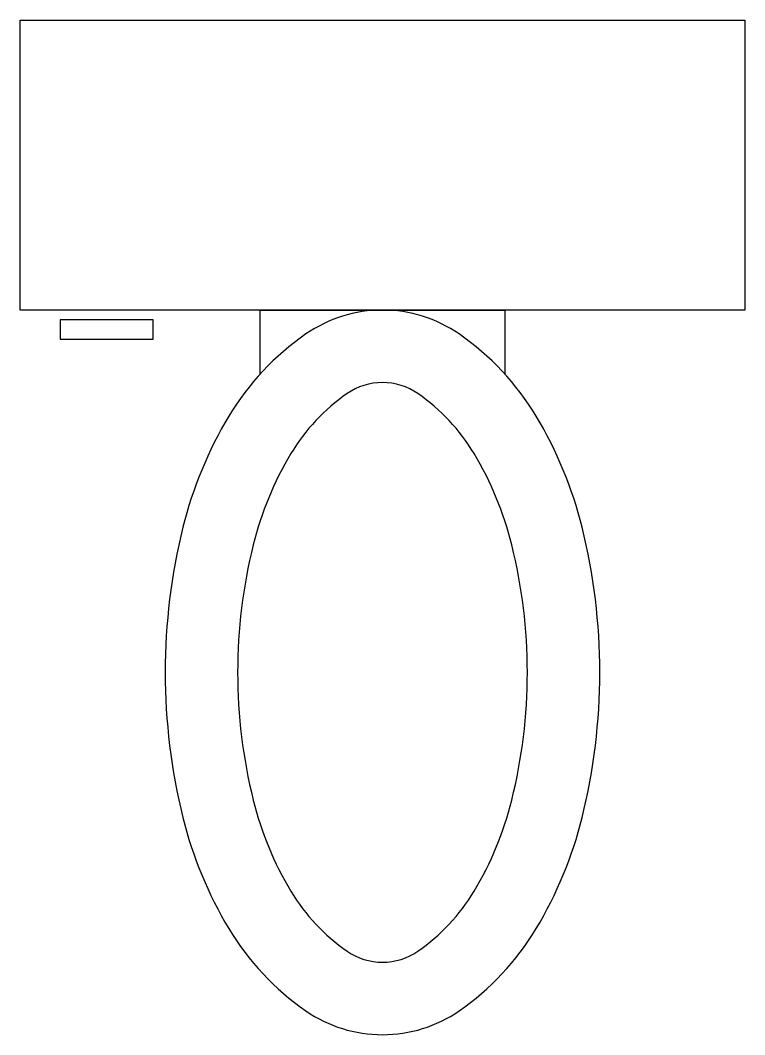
# Model space of a CAD drawing. Extents: x 8.008 to 8.508, y 3.303 to 4.003.
import ezdxf

# ---------------------------------------------------------------- set-up
doc = ezdxf.new("R2010")
doc.units = 0
doc.header["$MEASUREMENT"] = 0
doc.layers.get('0').update_dxf_attribs({"linetype": 'CONTINUOUS'})

# ---------------------------------------------------------------- blocks, each defined once
blk = doc.blocks.new('WC')
at = {"color": 1}
for points in [[(-0.25, -0.2), (-0.25, 0), (0.25, 0), (0.25, -0.2)], [(-0.22258, -0.20676), (-0.22258, -0.22004), (-0.15836, -0.22004), (-0.15836, -0.20676)]]:
    blk.add_lwpolyline(points, close=True, dxfattribs=at)
for points in [[(-0.15, -0.45, 0.060974), (-0.13774, -0.55016, 0.074343), (-0.10607, -0.62678, 0.106943), (-0.05281, -0.68354, 0.152216), (0, -0.7, 0.152216), (0.05281, -0.68354, 0.106943), (0.10607, -0.62678, 0.074343), (0.13774, -0.55016, 0.060974), (0.15, -0.45, 0.060974), (0.13774, -0.34984, 0.074343), (0.10607, -0.27322, 0.106943), (0.05281, -0.21646, 0.152216), (0, -0.2, 0.152216), (-0.05281, -0.21646, 0.106943), (-0.10607, -0.27322, 0.074343), (-0.13774, -0.34984, 0.060974)], [(-0.1, -0.45, 0.060974), (-0.08922, -0.5381, 0.074343), (-0.06319, -0.60105, 0.106943), (-0.02441, -0.64239, 0.152216), (0, -0.65, 0.152216), (0.02441, -0.64239, 0.106943), (0.06319, -0.60105, 0.074343), (0.08922, -0.5381, 0.060974), (0.1, -0.45, 0.060974), (0.08922, -0.3619, 0.074343), (0.06319, -0.29895, 0.106943), (0.02441, -0.25761, 0.152216), (0, -0.25, 0.152216), (-0.02441, -0.25761, 0.106943), (-0.06319, -0.29895, 0.074343), (-0.08922, -0.3619, 0.060974)]]:
    blk.add_lwpolyline(points, format="xyb", close=True, dxfattribs=at)
blk.add_lwpolyline([(-0.08434, -0.24402), (-0.08434, -0.2), (0.08434, -0.2), (0.08434, -0.24402)], dxfattribs=at)

msp = doc.modelspace()

# ---------------------------------------------------------------- block references
at = {"color": 5}
msp.add_blockref('WC', (8.25844, 4.00285), dxfattribs=at)

doc.saveas('drawing.dxf')
